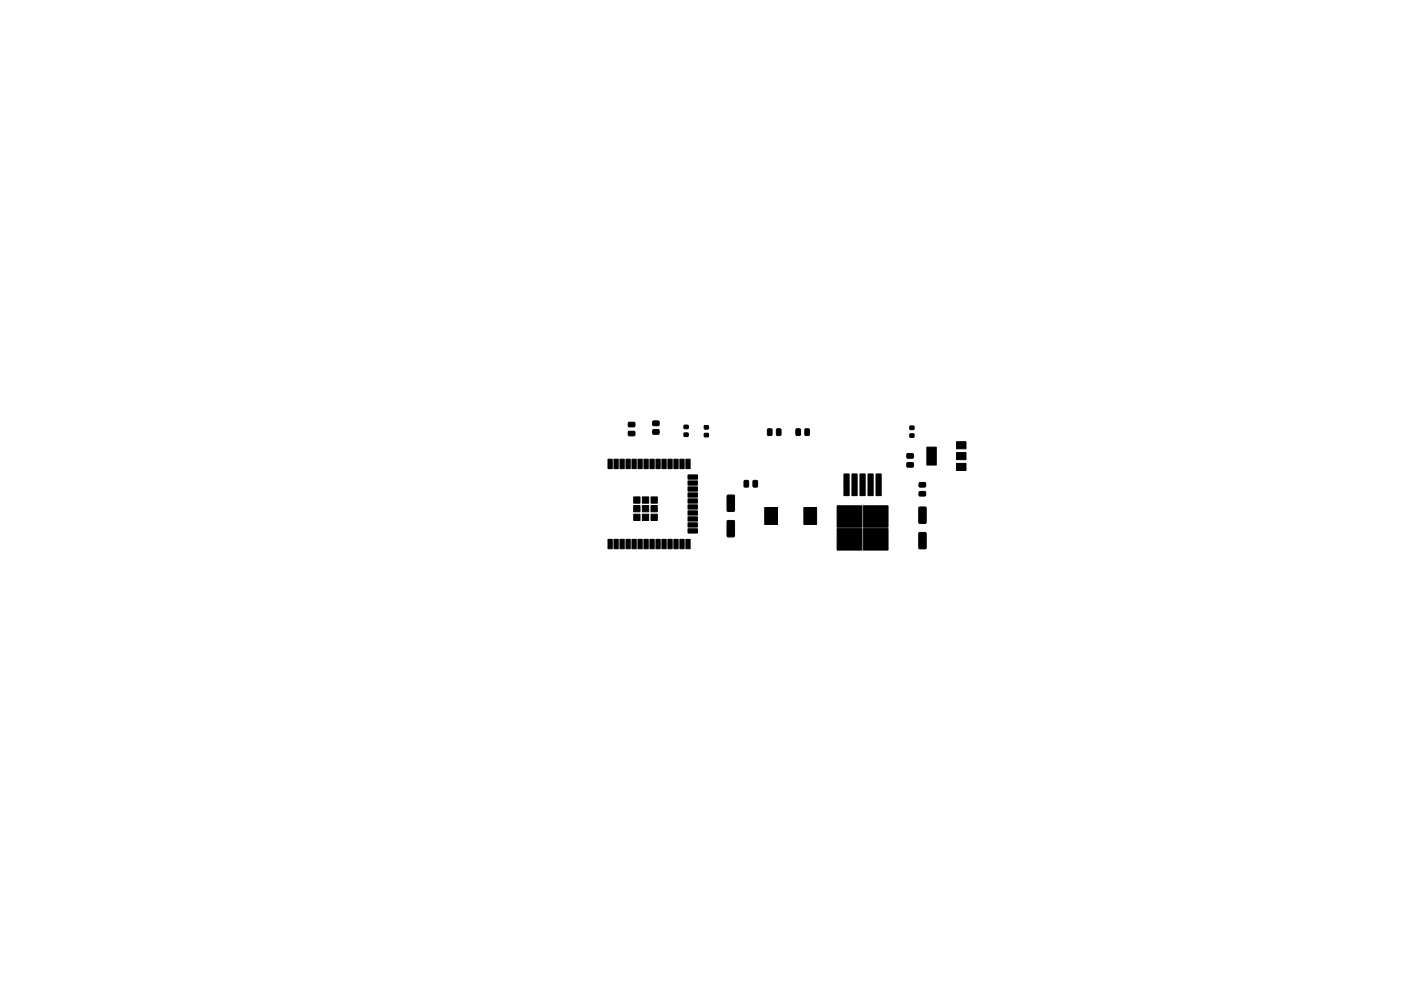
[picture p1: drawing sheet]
<svg xmlns="http://www.w3.org/2000/svg" width="297mm" height="210mm" viewBox="0 0 297 210" stroke-linecap="round" stroke-linejoin="round" font-family="sans-serif">
<g fill="#000" stroke="#000" stroke-width=".21">
<path d="M128.9 97.4h.9v2h-.9zM130.2 97.4h.9v2h-.9zM131.5 97.4h.9v2h-.9zM133.3 91.6l1.2-.1 .1 .2v.6l-.2 .2h-1.1l-.1-.3zM133.3 89.7l1.2-.1 .1 .2v.6l-.2 .2h-1.1l-.1-.3zM132.7 97.4h.9v2h-.9zM134 97.4h.9v2h-.9zM135.3 97.4h.9v2h-.9zM136.5 97.4h.9v2h-.9zM138.4 91.2l1.2-.1 .2 .3-.1 .6-.2 .1h-1l-.1-.2zM138.4 89.4l1.2-.1 .2 .2-.1 .7-.2 .1h-1l-.1-.2zM137.8 97.4h.9v2h-.9z"/>
<path d="M139.1 97.4h.9v2h-.9zM140.3 97.4h.9v2h-.9zM141.6 97.4h.9v2h-.9zM142.9 97.4h.9v2h-.9zM144.2 97.4h.9v2h-.9zM145 91.9h.9v.7h-.9zM145 90.2h.9v.7h-.9zM145.4 97.4h.9v2h-.9zM149.3 90.3h.9v.7h-.9zM149.3 92h.9v.7h-.9zM162.8 91h.7l.2 .1v1.1l-.2 .2h-.6l-.2-.1zM164.7 91h.6l.3 .1v1.1l-.2 .2h-.5l-.3-.1z"/>
<path d="M168.8 91h.7l.2 .1v1.1l-.1 .2h-.6l-.3-.1zM170.7 91h.7l.2 .1v1.1l-.1 .2h-.6l-.3-.1zM192.9 92.1h.9v.7h-.9zM192.9 90.4h.9v.7h-.9zM192.3 96.3h1.2l.2 .2v.6l-.3 .1h-1l-.2-.2zM192.3 98.2h1.2l.2 .2v.6l-.3 .1h-1l-.2-.2zM196.5 94.9h2v3.8h-2zM202.8 98.3h2v1.5h-2zM202.8 96h2v1.5h-2zM202.8 93.7h2v1.5h-2zM128.9 114.4h.9v2h-.9zM130.2 114.4h.9v2h-.9z"/>
<path d="M131.5 114.4h.9v2h-.9zM132.7 114.4h.9v2h-.9zM134 114.4h.9v2h-.9zM134.4 109.1h1.3v1.3h-1.3zM134.4 107.3h1.3v1.3h-1.3zM134.4 105.4h1.3v1.4h-1.3zM135.3 114.4h.9v2h-.9zM136.5 114.4h.9v2h-.9zM136.2 109.1h1.3v1.3h-1.3zM136.2 107.3h1.3v1.3h-1.3zM136.2 105.4h1.3v1.4h-1.3zM137.8 114.4h.9v2h-.9z"/>
<path d="M138 109.1h1.4v1.3h-1.4zM138 107.3h1.4v1.3h-1.4zM138 105.4h1.4v1.4h-1.4zM139.1 114.4h.9v2h-.9zM140.3 114.4h.9v2h-.9zM141.6 114.4h.9v2h-.9zM142.9 114.4h.9v2h-.9zM144.2 114.4h.9v2h-.9zM145.4 114.4h.9v2h-.9zM145.9 112.2h2v.9h-2zM145.9 110.9h2v.9h-2zM145.9 109.7h2v.9h-2z"/>
<path d="M145.9 108.4h2v.9h-2zM145.9 107.1h2v.9h-2zM145.9 105.8h2v.9h-2zM145.9 104.6h2v.9h-2zM145.9 103.3h2v.9h-2zM145.9 102h2v.9h-2zM145.9 100.8h2v.9h-2zM154.2 110.5l1.3-.1 .2 .2v3.1l-.1 .2h-1.2l-.2-.1zM154.2 105.1l1.3-.1 .2 .2v3.1l-.1 .2h-1.2l-.2-.1zM157.8 102l.7-.1 .2 .2v1l-.1 .2-.6 .1-.2-.2zM159.7 102l.7-.1 .2 .2v1l-.1 .2-.6 .1-.2-.2zM162.1 107.7h2.7v3.6h-2.7z"/>
<path d="M170.4 107.7h2.7v3.6h-2.7zM177.5 107.3h5.2v4.6h-5.2zM177.5 112.2h5.2v4.5h-5.2zM178.9 100.6h1.1v4.6h-1.1zM180.6 100.6h1.1v4.6h-1.1zM182.3 100.6h1.1v4.6h-1.1zM183 112.2h5.3v4.5h-5.3zM183 107.3h5.3v4.6h-5.3zM184 100.6h1.1v4.6h-1.1zM185.7 100.6h1.1v4.6h-1.1zM194.9 113h1.2l.3 .1v3.1l-.2 .2-1.2 .1-.2-.2zM194.9 107.6h1.2l.3 .1v3.1l-.2 .2-1.2 .1-.2-.2z"/>
<path d="M194.9 102.4h1.2l.2 .2v.6l-.3 .2-1-.1-.2-.2zM194.9 104.3h1.2l.2 .2v.6l-.3 .2-1-.1-.2-.2z"/>
</g>
</svg>
